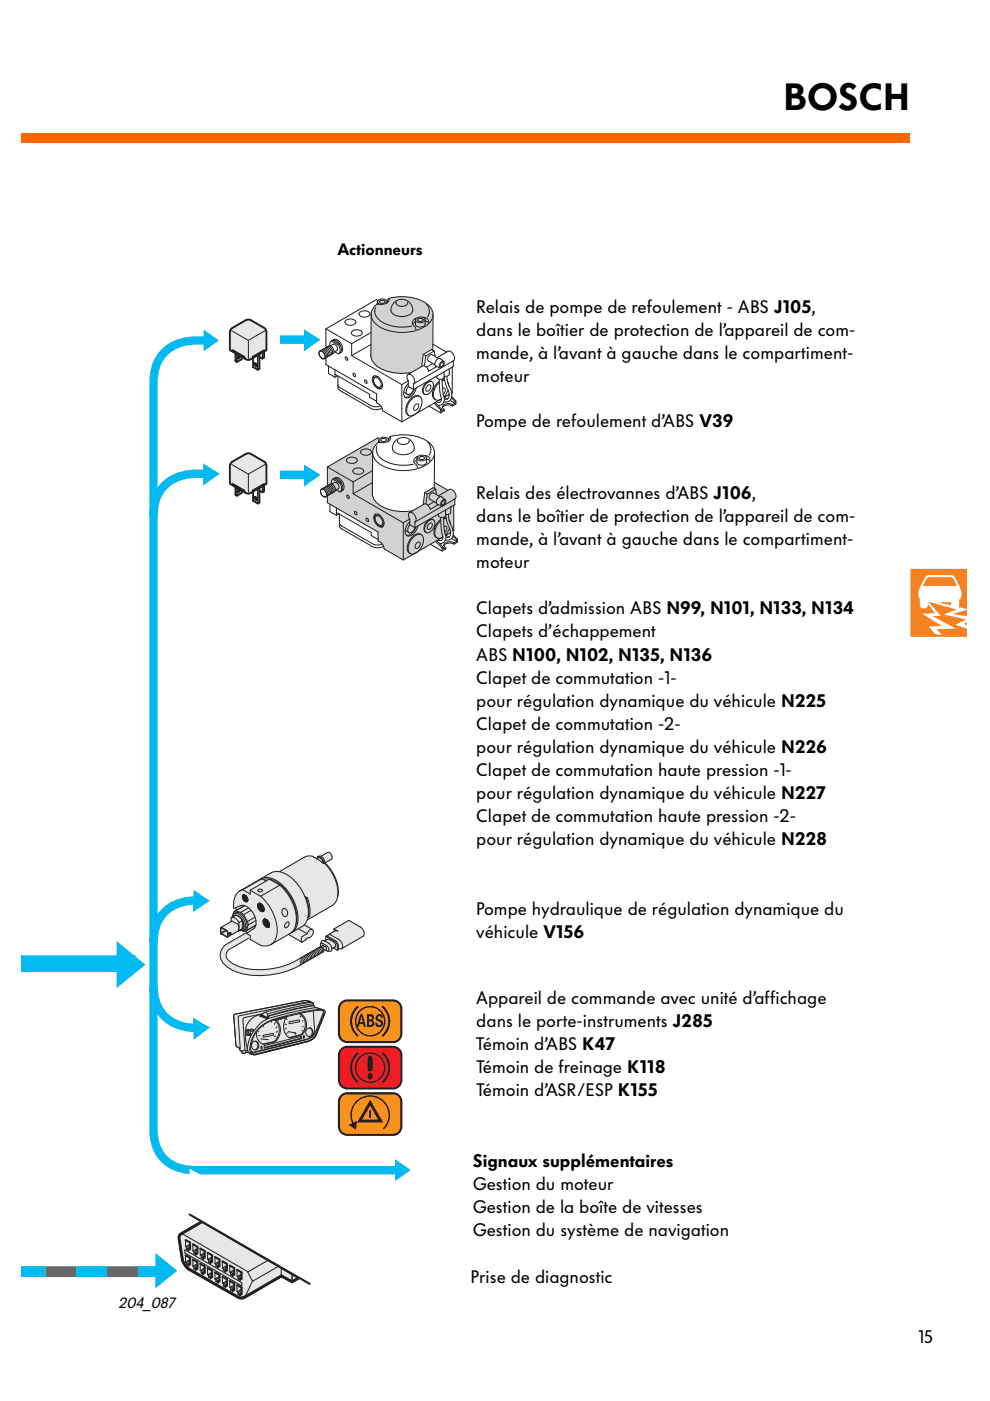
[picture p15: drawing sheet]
<svg xmlns="http://www.w3.org/2000/svg" width="210mm" height="297mm" viewBox="0 0 210 297" stroke-linecap="round" stroke-linejoin="round" font-family="sans-serif">
<defs><g id="words">
<text font-size="8" x="166" y="23.3">BOSCH</text>
<g font-size="3.8">
<text x="101" y="66.4">Relais de pompe de refoulement - ABS J105,</text>
<text x="101" y="71.3">dans le boîtier de protection de l’appareil de com-</text>
<text x="101" y="76.2">mande, à l’avant à gauche dans le compartiment-</text>
<text x="101" y="81.1">moteur</text>
<text x="101" y="90.5">Pompe de refoulement d’ABS V39</text>
<text x="101" y="105.7">Relais des électrovannes d’ABS J106,</text>
<text x="101" y="110.6">dans le boîtier de protection de l’appareil de com-</text>
<text x="101" y="115.5">mande, à l’avant à gauche dans le compartiment-</text>
<text x="101" y="120.4">moteur</text>
<text x="101" y="130.2">Clapets d’admission ABS N99, N101, N133, N134</text>
<text x="101" y="135.1">Clapets d’échappement</text>
<text x="101" y="140">ABS N100, N102, N135, N136</text>
<text x="101" y="144.9">Clapet de commutation -1-</text>
<text x="101" y="149.8">pour régulation dynamique du véhicule N225</text>
<text x="101" y="154.7">Clapet de commutation -2-</text>
<text x="101" y="159.6">pour régulation dynamique du véhicule N226</text>
<text x="101" y="164.5">Clapet de commutation haute pression -1-</text>
<text x="101" y="169.4">pour régulation dynamique du véhicule N227</text>
<text x="101" y="174.3">Clapet de commutation haute pression -2-</text>
<text x="101" y="179.2">pour régulation dynamique du véhicule N228</text>
<text x="101" y="194">Pompe hydraulique de régulation dynamique du</text>
<text x="101" y="198.9">véhicule V156</text>
<text x="101" y="212.8">Appareil de commande avec unité d’affichage</text>
<text x="101" y="217.7">dans le porte-instruments J285</text>
<text x="101" y="222.6">Témoin d’ABS K47</text>
<text x="101" y="227.5">Témoin de freinage K118</text>
<text x="101" y="232.4">Témoin d’ASR/ESP K155</text>
<text x="100.2" y="247.4">Signaux supplémentaires</text>
<text x="100.2" y="252.3">Gestion du moteur</text>
<text x="100.2" y="257.2">Gestion de la boîte de vitesses</text>
<text x="100.2" y="262.1">Gestion du système de navigation</text>
<text x="99.8" y="271.9">Prise de diagnostic</text>
<text x="194.7" y="284.7">15</text>
</g>
<text font-size="3.5" x="71.5" y="54.1">Actionneurs</text>
<text font-size="3.2" x="25.1" y="277.4">204_087</text>
</g></defs>
<path d="M80 63.8a1.29 1.29 0 0 1 2 .1l.4-.6a10.2 10.2 0 0 1 8.1 1.1 2.91 2.91 0 0 1 1.2 2.3v7.5l-.3-.1-1.7 1-.4 2.6-2.2 1.3a10.1 10.1 0 0 1-7.3-1.4 2.91 2.91 0 0 1-1.2-2.2v-8.7a2.82 2.82 0 0 1 1.3-2.3z" fill="#d1d2d4"/>
<path d="M4.4 204.3h24.3" fill="none" stroke="#00baf1" stroke-width="3.5" stroke-linecap="butt"/>
<path d="M43.7 72.2a12.1 12.1 0 0 0-8.2 1.9 8.2 8.2 0 0 0-2.9 7v158a8.2 8.2 0 0 0 5.2 8.5 24.8 24.8 0 0 0 7.1 .5h39.4" fill="none" stroke="#00baf1" stroke-width="1.8" stroke-linecap="butt"/>
<g fill="#00baf1">
<path d="M43.2 69.9l3.2 2.3-3.2 2.3z"/>
<path d="M83.8 245.8l3.3 2.3-3.3 2.3z"/>
</g>
<path d="M59.3 100.7h5.6" fill="none" stroke="#00baf1" stroke-width="1.8" stroke-linecap="butt"/>
<path d="M64.4 98.5l3.6 2.2-3.6 2.5z" fill="#00baf1"/>
<path d="M43.6 100.4a12 12 0 0 0-8.1 2 8.2 8.2 0 0 0-2.9 7" fill="none" stroke="#00baf1" stroke-width="1.8" stroke-linecap="butt"/>
<path d="M43.1 98.3l3.5 2.1-3.5 2.5z" fill="#00baf1"/>
<path d="M41.5 190.9a9.1 9.1 0 0 0-7.7 3.9l-.7 1.4-.4 1.7-.1 1.9" fill="none" stroke="#00baf1" stroke-width="1.8" stroke-linecap="butt"/>
<g fill="#00baf1">
<path d="M41.1 188.7l3.4 2.3-3.6 2.4z"/>
<path d="M24.7 199.5l6.1 5-6.1 5z"/>
</g>
<path d="M49.1 98l3.1-1.8 .5-.1 .5 .1 2.8 1.7 .4 .3 .1 .5-.1 3.9-3.3 1.9-.5 .1-.4-.1-3.3-1.8-.2-.3v-3.6z" fill="#e6e7e9"/>
<path d="M49.1 98.1l3.1-1.9 .5-.1 .5 .1 2.8 1.7 .4 .3 .1 .5-.1 3.9-3.3 1.9-.5 .2-.4-.2-3.3-1.8-.2-.3v-3.6z" fill="none" stroke="#231f20" stroke-width=".21"/>
<g fill="#e6e7e9">
<path d="M52.8 100.6l3.7-2.1v4.1l-3.7 2.1z"/>
<path d="M48.8 98.3l3.7 2.2v4.2l-3.7-2.1z"/>
</g>
<path d="M52.2 96.2l-3 1.8-.3 .3-.2 .5v3.6l.2 .3 3.3 1.8 .4 .2 .5-.2 3.3-1.9 .1-3.9-.1-.5-.4-.3-3-1.7h-.8M49.3 102.6l2.5 1.4v.4M49.9 103.2v1.7l.3 .2 1-.6v-.5M55 103.4v3.2l-.3 .2-1-.6v-2M56 102.6l-2.4 1.4v.3M56 102.9v1.3l-.4 .2-.6-.4" fill="none" stroke="#231f20" stroke-width=".4"/>
<path d="M49.1 98.5l3.5 2M56.2 98.5l-3.5 2M49.3 102.6v.3M50.2 103.4v1.7M52.7 100.5v3.9M54 105.4a.39 .39 0 0 0 .3 .6M55 103.4l-.3 .2v3.2M55.6 103.1v1.3M56 102.6v.3" fill="none" stroke="#231f20" stroke-width=".21"/>
<path d="M54 105.4a.39 .39 0 0 1 .3 .6" fill="none" stroke="#231f20" stroke-width=".56"/>
<g fill="#231f20">
<path d="M53.9 105.4v.2z"/>
<path d="M54.2 106l.2 .1z"/>
</g>
<path d="M50.8 103.9v.3l-.2 .1" fill="none" stroke="#231f20" stroke-width=".21"/>
<path d="M50.8 103.9l-.2 .2v.2" fill="none" stroke="#231f20" stroke-width=".56"/>
<g fill="#231f20">
<path d="M50.8 103.8v.2z"/>
<path d="M50.6 104.3h.1l-.2 .1z"/>
</g>
<path d="M49.7 215.1l14.9-3 1.1 .2 .7 .5a.9 .9 0 0 0 .7 .9l1.7 .6 .1 .2-1.8 4.8a2.88 2.88 0 0 1-2.1 1.6l-10.8 2.7-1-.1a.89 .89 0 0 0-1.1-.4l-.5 .3-.2-.1-.1-.4-.3-.2a.92 .92 0 0 0-.7-.7l-.3-.5-.4-5.9z" fill="#e6e7e9"/>
<g fill="none" stroke="#231f20" stroke-width=".21">
<path d="M49.7 215.1l14.9-3 1.1 .2 .7 .5a.9 .9 0 0 0 .7 .9l1.7 .6 .1 .2-1.8 4.8a2.88 2.88 0 0 1-2.1 1.6l-10.8 2.7-1-.1a.89 .89 0 0 0-1.1-.4l-.5 .3-.2-.1-.1-.4-.3-.2a.92 .92 0 0 0-.7-.7l-.3-.5-.4-5.9zM52.3 218.4l1.1-.3 .5 .4-1.6-.1-.2 1.1 1.1 .1M52.8 218.7l-.2 .3h.2M53.1 219.1l-.7 .2M53.2 218.7l-.1 .4 .3 .2M53.8 218.7l-1.3-.1-.1 .7 .9 .1M54.7 218.7l.3 .1M54.8 219.5l.4 .1M55.6 215.2l1.1 .5M55.7 215a4.1 4.1 0 0 0-3.7 5.1l.5 2.5-.5 .1M55.8 217.5v.3M55.8 214.9l-4 .8-.2 .2 .3 6.8"/>
<path d="M55.8 219.5l2.2-.4v.4l-2.2 .4zM56.9 215.9v-.4l-.1-.1v.4l-1.7-.5v.2l1.6 .5M57.6 216.4l-.1 .4M58.1 216.2a2.96 2.96 0 0 1 0 4.6l-2.4 .6M58.3 216.2a2.96 2.96 0 0 1 .1 4.6l-2.7 .6a2.49 2.49 0 0 1-1.3-2.6M58.4 216.7l-.2 .6M58.5 219.6l-.4 .2M58.8 217.6l-.3 .4M58.8 218.6l-.3 .3M59.2 216l-.2 .3-.5-.1M59.8 215.8v.2l-.3 .1v-.2M60.3 217.1l.5 .1"/>
<path d="M60.4 218.1h.4M60.7 215.6l-.4 .3h-.3v-.2M60.7 216l.3 .2M61 218.7l1.6 .3M61.1 219l-.4 .1M61.3 216.6l2.2-.4v.4l-2.2 .5zM62 215.2v.2M63 215v.2M63.4 214.9a2.64 2.64 0 0 1 .2 4.5l-2.3 .6M63.7 214.9a2.72 2.72 0 0 1 0 4.6l-1.3 .3a1.17 1.17 0 0 1-1.9-.6 3.4 3.4 0 0 1 .4-3.7M63.8 219.8v.3l-7.8 2M63.9 215.4l-.3 .3"/>
<path d="M64.2 218.5l-.3 .1M64.3 216.4l-.3 .1M64.3 219.6l.2 .1-.1 .4zM64.4 217.6l-.3 .1M65 218.2a.69 .69 0 0 1 .9-.1 .69 .69 0 0 1 .3 .8 .72 .72 0 0 1-.7 .9 .72 .72 0 0 1-.7-.9zM65.5 217.9a.92 .92 0 0 1 .9 .9 .92 .92 0 0 1-.7 1M65.7 212.3l-15.1 3.1-.1 .3 .4 6.7M65.9 212.5l-5.2 1-4.6 1.1M66.4 214.3l.3 3.4a2.18 2.18 0 0 1-2 2.7l-10.8 2.7-.4-.1-.2-.2M66.4 212.8l-5.1 1-4.6 1.2M66.4 213.1l-.4 .1a66.9 66.9 0 0 0-9.2 2.2 .61 .61 0 0 0-.3-.6 .61 .61 0 0 0-.6 0l-.3 .5h-.5M66.5 213.2l-4.7 1-4.9 1.3"/>
<path d="M67 213.6l-3.9 .7a29.8 29.8 0 0 0-7 2 7.8 7.8 0 0 0-3.6 6.4l.1 .4M68.2 214.2l.3 .2 .1 .3-.5 1.3a10.7 10.7 0 0 1-2 3.9l-1.3 .6-10.9 2.6h-.3l-.3-.2M68.3 214a40.9 40.9 0 0 0-11.7 2.7 6.6 6.6 0 0 0-3.6 6.2l.5 .7M68.4 214.2a43.9 43.9 0 0 0-11.8 2.6 6.3 6.3 0 0 0-3.4 5.9 .87 .87 0 0 0 1.4 .7l10.5-2.6a3.2 3.2 0 0 0 2.3-2.7l1.3-3.3M51.3 222.9l.5-.2 .3 .1v.3M51.5 222.8l.1 .1M51.7 223.2l-.1 .2M53.6 221a.67 .67 0 0 1 .8-.1 .67 .67 0 0 1 .3 .8 .7 .7 0 0 1-.7 .9 .7 .7 0 0 1-.7-.9zM54.1 220.8a.91 .91 0 0 1 .8 .9 .91 .91 0 0 1-.8 .9M55.2 220.3l1.8 .1M55.4 221.8l.2 .2-.2 .4zM56 221.7h.1"/>
<path d="M56 221.7l7.9-2 .1 .5-8 2.1z"/>
<circle cx="62.6" cy="219.1" r=".11"/>
</g>
<path d="M4.4 269.6h31.4" fill="none" stroke="#43a842" stroke-width="2.3" stroke-linecap="butt"/>
<path d="M35.8 269.6h-31.4" fill="none" stroke="#00baf1" stroke-width="2.3" stroke-dasharray="6.5 6.5" stroke-linecap="butt"/>
<path d="M33 265.7l4.6 3.7-4.6 3.7z" fill="#00baf1"/>
<path d="M61.8 269.3l-10 5.8" fill="none" stroke="#231f20" stroke-width=".44"/>
<path d="M38.2 261.8l4.7-2.8 20.5 11.9-1.5 .9-2.2-1.3-6.7 3.9a2.7 2.7 0 0 1-2.3 .7l-9.5-5.4a4.3 4.3 0 0 1-2.8-4.1l-.3-1.8a2.45 2.45 0 0 1 .1-2z" fill="#e6e7e9"/>
<path d="M42.9 259l-4.5 2.6a1.07 1.07 0 0 0-.4 1.4l.4 2.6a4.3 4.3 0 0 0 2.8 4.1l9.6 5.5a2.84 2.84 0 0 0 2.2-.8l6.7-3.9 2.2 1.3 1.5-.9-20.5-11.9" fill="none" stroke="#231f20" stroke-width=".62"/>
<path d="M37.9 262.4v.2M38.2 261.7l.8 .1M52.4 269.6l1.1 2M59.6 270.5v-2l2.3 1.3v2M61.9 263.1l1.6 3M61.9 269.9l1.2-.7v1.9M62.9 263.7l-10.3 6M63.6 265.8l-10 5.8" fill="none" stroke="#231f20" stroke-width=".22"/>
<path d="M38.2 261.7l-.3 .7M59.6 270.5l2.3 1.3 1.2-.7" fill="none" stroke="#231f20" stroke-width=".44"/>
<g fill="#231f20">
<path d="M38.2 261.6h.5l.3 .2h-.7z"/>
<path d="M37.8 262.3l.2 .1v.3z"/>
</g>
<path d="M39 261.8l13.4 7.7M50.6 275.1h.1M52 274.8l-.3 .4" fill="none" stroke="#231f20" stroke-width=".22"/>
<path d="M37.9 262.6l.8 4.3a3.2 3.2 0 0 0 1.3 2.1M50.6 275.1l.6 .2 .5-.1" fill="none" stroke="#231f20" stroke-width=".44"/>
<g fill="#231f20">
<path d="M50.6 275v.2z"/>
<path d="M51.6 275.1l.4-.3 .1 .1-.4 .4z"/>
</g>
<g fill="none" stroke="#231f20" stroke-width=".44">
<path d="M48.4 255.8l-10.2 5.9M39.3 262.9l1 .6v1.4M39.3 266.1l1 .6v1.4M40 264.7v.4M40 267.9v.5M40 269l10.6 6.1M40.9 263.8l1 .6v1.4M40.9 267l1 .6v1.4M41.5 265.6v.4M41.5 268.8v.5M42.5 264.7l.9 .6v1.4M42.5 267.9l.9 .6v1.4"/>
<path d="M43.1 266.5v.4M43.1 269.7v.5M44 265.6l1 .6v1.4M44 268.8l1 .6v1.4M44.6 267.4v.4M44.6 270.6v.5M45.6 266.5l.9 .6v1.4M45.6 269.8l.9 .5v1.4M46.2 268.3v.4M46.2 271.5v.5M47.2 267.4l.9 .6v1.4M47.2 270.7l.9 .5v1.4"/>
<path d="M47.8 269.2v.4M47.8 272.4v.5M48.7 268.3l1 .6v1.4M48.7 271.6l1 .5v1.4M49.4 270.1v.4M49.4 273.3v.5M50.3 269.2l.9 .6v1.4M50.3 272.5l.9 .5v1.4M50.9 271v.4M50.9 274.2v.5M63.5 265.9l-1.4 3.1"/>
</g>
<g fill="none" stroke="#231f20" stroke-width=".22">
<path d="M39.2 265l12.1 7v.6l-12.1-7zM39.3 262.9v1.4l.3 .1v.5l.4 .2M39.3 266.1v1.5l.3 .1v.4l.4 .3M39.9 264.7l-.3 .1M39.9 267.9l-.3 .2M40 264.7l.3 .2M40 267.9l.3 .2M40.1 263.9l-.7 .4M40.1 267.1l-.7 .5M40.2 264.1l-.6 .4M40.2 267.3l-.6 .4M40.3 264.5l-.3 .1"/>
<path d="M40.3 267.7l-.3 .2M40.9 263.8v1.4l.2 .1v.5l.4 .2M40.9 268.5l.2 .1v.4l.4 .3M40.9 267v1.5M41.4 265.6l-.3 .1M41.4 268.8l-.3 .2M41.5 265.6l.4 .2M41.5 268.8l.4 .2M41.7 264.8l-.8 .4M41.7 268l-.8 .5M41.8 265l-.7 .4M41.8 268.2l-.7 .4"/>
<path d="M41.8 265.4l-.3 .1M41.8 268.6l-.3 .2M42.5 266.1l.2 .1M42.5 269.4l.2 .1v.4M42.5 264.7v1.4M42.5 267.9v1.5M42.7 266.2v.5l.4 .2M42.7 269.9l.4 .3M43 266.5l-.3 .1M43 269.7l-.3 .2M43.1 266.5l.3 .2M43.1 269.7l.3 .2"/>
<path d="M43.2 265.7l-.7 .4M43.2 268.9l-.7 .5M43.3 265.9l-.6 .4M43.3 269.1l-.6 .4M43.4 266.3l-.3 .1M43.4 269.5l-.3 .2M44 265.6v1.4l.2 .1M44 268.8v1.5l.2 .1M44.2 267.1v.5l.4 .2M44.2 270.4v.4l.4 .3M44.5 267.4l-.3 .1M44.5 270.6l-.3 .2"/>
<path d="M44.6 270.6l.4 .2M44.8 266.6l-.8 .4M44.8 269.8l-.8 .5M44.9 266.8l-.7 .4M44.9 270l-.7 .4M44.9 267.2l-.3 .2 .4 .2M44.9 270.4l-.3 .2M45.6 266.5v1.4l.2 .1M45.6 269.8v1.4l.2 .1v.4M45.8 268v.5l.4 .2M45.8 271.7l.4 .3M46.1 268.3l-.3 .1"/>
<path d="M46.1 271.5l-.3 .2M46.2 268.3l.3 .2M46.2 271.5l.3 .2M46.4 267.5l-.8 .4M46.4 270.7l-.8 .5M46.4 267.7l-.6 .4M46.4 271l-.6 .3M46.5 268.1l-.3 .1M46.5 271.3l-.3 .2M47.2 268.8l.2 .2v.4M47.2 272.1l.2 .1v.4M47.2 267.4v1.4"/>
<path d="M47.2 270.7v1.4M47.4 269.4l.4 .2M47.4 272.6l.4 .3M47.7 269.2l-.3 .2M47.7 272.4l-.3 .2M47.8 269.2l.3 .2M47.8 272.4l.3 .2M48 268.4l-.8 .4M48 271.6l-.8 .5M48 268.6l-.6 .4M48 271.9l-.6 .3M48.1 269l-.3 .2"/>
<path d="M48.1 272.2l-.3 .2M48.7 268.3v1.4l.2 .2v.4M48.7 271.6v1.4l.2 .1v.4M48.9 270.3l.5 .2M48.9 273.5l.5 .3M49.2 270.1l-.3 .2M49.2 273.3l-.3 .2M49.4 270.1l.3 .2M49.4 273.3l.3 .2M49.5 269.3l-.8 .4M49.5 272.5l-.8 .5M49.6 269.5l-.7 .4"/>
<path d="M49.6 272.8l-.7 .3M49.6 269.9l-.3 .2M49.6 273.1l-.3 .2M50.3 269.2v1.4l.2 .2v.4l.4 .2M50.3 272.5v1.4l.2 .1v.4l.4 .3M50.8 271l-.3 .2M50.8 274.2l-.3 .2M50.9 271l.3 .2M50.9 274.2l.3 .2M51.1 270.2l-.8 .4M51.1 273.4l-.8 .5M51.1 270.4l-.6 .4"/>
<path d="M51.1 273.7l-.6 .3M51.2 270.8l-.3 .2M51.2 274l-.3 .2M53.5 271.6l-1.6 3.5M60.6 269.3h.1M61.9 269.3l.2-.3-.4 .4"/>
</g>
<path d="M40.2 247.8l24.9 13.5v10.6l-24.9-14.4z" fill="#fff"/>
<path d="M40.2 257.5l25.5 14.7" fill="none" stroke="#231f20" stroke-width=".44"/>
<g fill="none" stroke="#231f20" stroke-width=".22">
<path d="M67.8 74.4l1.9-1a1.07 1.07 0 0 1 .9 1.6l-1.9 1a1.07 1.07 0 0 1-.9-1.6zM69.1 75.8v1.5l10.7 6.2v1.9a1.88 1.88 0 0 1 1.3 1.6M69.6 77.6v1.6l1.4 .8 .6-.3M70 73.3a1.21 1.21 0 0 1 .9-1.3 1.21 1.21 0 0 1 1.4 .9 1.45 1.45 0 0 1 0 1.8M70.6 73l-.6 .4M71 74.6l.7 .4M71.4 74.3l-.6 .4M71.7 79.7v2.5l.2 .4 6.8 4a2.39 2.39 0 0 0 2.3-.1M72.1 74.8l-.3 .2M73.1 68.3a1.34 1.34 0 0 1 2.3 0M73.3 75.7l.4 .2v.5M74.5 70.6a1.34 1.34 0 0 1 2.3 0"/>
<path d="M74.9 79.2l.4 .2v.4M76.1 66.6a1.34 1.34 0 0 1 2.3 0M79.2 79.7a1.78 1.78 0 0 1 1.6 2.7M79.5 66a3.6 3.6 0 0 0 2.8 2.9 9.7 9.7 0 0 0 5 .2M80 64.4a2.98 2.98 0 0 0-1.3 2.3l-.1 8.7a3.7 3.7 0 0 0 2.7 3 10.8 10.8 0 0 0 5.9 .6M80.1 63.7l-.3-.2-10.7 6.2v4M80.2 79.9a.85 .85 0 0 0-1 .5 .85 .85 0 0 0 .2 1 .85 .85 0 0 0 .8 .7 .85 .85 0 0 0 .9-.6M81.7 64l-.3-.3h-.7l-.3 .3M82 63.7l.2-.1a.98 .98 0 0 1 1.1-.5 9.9 9.9 0 0 1 7.2 1.4 2.91 2.91 0 0 1 1.3 2.2v7.6M82.1 64.2a.95 .95 0 0 0-1.5-.7 .75 .75 0 0 0-.6 1M82.5 63.6a1.81 1.81 0 0 1-2.3 .9l-.2-.1M82.9 65.8a2.04 2.04 0 0 0 2.3 1.3 2.04 2.04 0 0 0 2.3-1.3"/>
<path d="M84 64.2a1.43 1.43 0 0 0 2.4 0M88.2 67.6a1.29 1.29 0 0 1 2 .2v.9a1.19 1.19 0 0 1-2.1 .1zM89.8 67.8l-.4-.3h-.6l-.3 .3M90.8 76.5l1.4 .8M90.9 78.7l-.2-.5a1.21 1.21 0 0 0-1-.7l-3.2 1.9a1.21 1.21 0 0 0 .1 1.4v1.2l1.1 .6M91 66l-.3 1.2M91.6 75.2l1.4 .8M91.8 73l2.9 1.7M92.2 75.6l-.1-1.2-.6-.3-1.8 1-.3 2.6M92.7 75.8l2.3-1.3a1.34 1.34 0 0 1 1.1 2M93.3 76a1.07 1.07 0 0 0-.9 1.6M93.3 76l.8 .6"/>
<path d="M93.9 76.9a.58 .58 0 0 0-.5 .8M94 76.6a.89 .89 0 0 1-.7 1.4l-.9-.4M94.2 78.8v1.2a.9 .9 0 0 1-1.6 0v-.3M94.8 79.8l.1 1.3a5.6 5.6 0 0 1 .8 3.1 1.22 1.22 0 0 1-1.5 1M95.3 78.2v1.1a.88 .88 0 0 1-1.1 .4M95.9 77.8v5.5M77.4 80.6l.4 .2v.5M78.4 84.2l1.4 .9M86.6 81.3l-.5 .5a1.91 1.91 0 0 0-.1 2.5M87.7 81.4l8.4-4.9v1.2l-8.4 4.9M87.7 82.6l-.2 .4a1.02 1.02 0 0 1-1.1 .6M88.8 84a2.04 2.04 0 0 0-2.3 1.3 2.05 2.05 0 0 0 0 2.7"/>
<path d="M89 84.1a2.05 2.05 0 0 1 0 2.7 2.04 2.04 0 0 1-2.3 1.3M91 86.1l2.4 1.4 .8-.4M91.4 80.8a1.78 1.78 0 0 0-1.5 2.7M91.6 80.9a1.78 1.78 0 0 1-1.6 2.7M92.3 85.3l1.4 1.5v.3M92.4 84.8a1.21 1.21 0 0 0 1.2-.2l-8.4 4.8-4.1-2.3M93.1 80.9a3.3 3.3 0 0 0-1.2 3.5l.3 .2M93.7 80.4a12.8 12.8 0 0 0 .5 4.1 1.22 1.22 0 0 1-1.3 1.4M93.8 86.3l.4 .5M94.3 80.5l-.6 .1M94.9 80.9l.2 .8M95 82.7l-.9 1.4"/>
<path d="M95.2 83.6l-1 .6M95.8 84.1l.9 .9v.7l-.8 .4-.9-.3a1.26 1.26 0 0 0-1.2 .6M95.9 83.3h-.1"/>
</g>
<g fill="none" stroke="#231f20" stroke-width=".21">
<path d="M67.8 74.4a1.07 1.07 0 0 1 .9 1.6M68.1 74.3a1.07 1.07 0 0 1 .9 1.6M68.4 74.1a1.07 1.07 0 0 1 .9 1.6M68.6 74a1.07 1.07 0 0 1 1 1.6M68.9 73.8a1.07 1.07 0 0 1 .9 1.6M69.1 69.7l5.5 3.2M69.2 73.7a1.07 1.07 0 0 1 .9 1.6M69.4 73.5a1.07 1.07 0 0 1 1 1.6M70.3 72.3l1.5 .9M70.6 73a.89 .89 0 0 1 .8 1.3M71 78.4v1.6M71 79.3l7.4 4.3v.6"/>
<path d="M71.8 73.2a1.45 1.45 0 0 1 0 1.8M71.8 73.2l.2-.2-1.5-.9a1.87 1.87 0 0 1 1.8 2.5l-.2 .2 .2-.1M73.1 68.3a1.34 1.34 0 0 0 2.3 0M73.3 75.7v.4l.4 .3M74.5 70.6a1.34 1.34 0 0 0 2.3 0M74.6 75.4l10.6 6.1M74.6 72.9v2.5M74.9 79.2v.4l.4 .2M76.1 66.6a1.34 1.34 0 0 0 2.3 0M78.6 75.3v.1M78.7 73l-4.1 2.4M78.7 70.5l-4.1 2.4"/>
<path d="M78.7 66.7a3.7 3.7 0 0 0 2.7 3.1 10.8 10.8 0 0 0 6.7 .3M79.2 79.7a1.78 1.78 0 0 0 1.6 2.7M79.3 79.7a1.89 1.89 0 0 0 1.6 2.7M79.6 65.2l-.1 .8M80 64l.1 .3 .5 .2M81.7 64l-.3 .3h-.7l-.3-.3M82.1 64l-.2 .3M82.5 63.5v.1M82.9 65.8a2.32 2.32 0 0 1 2.3-2.3 2.32 2.32 0 0 1 2.3 2.3M84 64v.2M86.4 64.1v.1M86.5 79.4a1.34 1.34 0 0 1 1.2 2"/>
<path d="M88 68.3l-.4 .3M88.1 68.8h.1M89.7 67.3a1 1 0 0 1 1.1 .8 1 1 0 0 1-.7 1.1l-1.6 .8a.37 .37 0 0 1-.4-.5l-.1-.2a.97 .97 0 0 1-.6-1 .97 .97 0 0 1 .8-.8M89.7 75.1l.6 .3M89.8 67.8l-.4 .3h-.6l-.3-.3M90.2 67.8a1.19 1.19 0 0 1-2.1 .1M90.3 75.4l-.3 2.2M90.3 68.1l.3 .2M90.4 64.5l.5 .7 .1 .8M91.6 75.2a.89 .89 0 0 0-.8 1.3M91.7 77.1l-1.3 .7M91.8 66.7l-.3 1.2-.6 .7"/>
<path d="M92.1 74.4l-1.8 1M92.4 77.6h.1M92.6 77.7l-1.7 1M93.3 76h.1M93.9 76.9a.58 .58 0 0 1-.5 .8M94 76.6a.89 .89 0 0 0-.7 1.4M94.2 79.8l.1 1.2 .7 1.6a1.78 1.78 0 0 1-.2 2h-.5M96.1 76.5h.1M71.7 81.6l.4 .6 6.6 3.8 .8 .2 1.2-.2M77.4 80.6v.4l.4 .3M79.4 80.1a1.34 1.34 0 0 1 1.2 2M81.1 87v.1"/>
<path d="M85.2 81.5v7.9M85.2 86.6h.1M85.6 83.1l.7 .5M86.5 88h.1M86.6 80.8l-1.4 .7M86.6 82l-.2 .3a1.02 1.02 0 0 0 0 1.3M87.7 81.4v1.2M87.9 82.5a2.38 2.38 0 0 1-2 1.7M88 85.8l.6-.2a.89 .89 0 0 1-.7 1.4 .78 .78 0 0 1 .1-1.2zM88.3 82.2a2.75 2.75 0 0 1-2 2.2l-.3-.1M88.8 84h.1M89 84.1a2.04 2.04 0 0 0-2.3 1.3 2.05 2.05 0 0 0 0 2.7"/>
<path d="M89.9 83.5l.1 .1M90.6 81.8l.6-.2a.89 .89 0 0 1-.8 1.3 .78 .78 0 0 1 .2-1.1zM91.4 80.8l.1 .1M91.6 80.9a1.78 1.78 0 0 0-1.6 2.7M92 85.5l1.4 1.4M92.2 84.6l.1 .1M93.1 80.4l.3 3.3a1.3 1.3 0 0 1-.1 1.5l-.3 .1-.4-.1M93.1 81.1a3.3 3.3 0 0 0-1 3.4l.3 .3M93.4 86.9v.6M93.7 86.8l-.3 .1M93.8 82.4l.3-.1a.78 .78 0 0 1-.1 1.2M94.2 87.1v-.3l-.5 .3"/>
<path d="M94.3 80.6l-.6 .1M94.3 84.2l.6 .4M95.1 83.7l.1 .2M95.4 84.9l1.1 .6M95.7 84.4l.8 .7M95.9 85.8l-.5-.2a1.36 1.36 0 0 0-1.6 .7M95.9 85.8v.3M96.5 85.5l-.6 .3M96.5 85.1v.4M96.7 85l-.2 .1"/>
</g>
<path d="M49.1 69.7l3.1-1.8 .5-.2 .5 .2 2.8 1.6 .4 .4 .1 .4-.1 3.9-3.3 2-.5 .1-.4-.1-3.3-1.9-.2-.3v-3.6z" fill="#e6e7e9"/>
<path d="M49.1 69.7l3.1-1.8 .5-.1 .5 .1 2.8 1.6 .4 .4 .1 .4-.1 3.9-3.3 2-.5 .1-.4-.1-3.3-1.9-.2-.3v-3.6z" fill="none" stroke="#231f20" stroke-width=".21"/>
<g fill="#e6e7e9">
<path d="M52.8 72.2l3.7-2.1v4.1l-3.7 2.1z"/>
<path d="M48.8 69.9l3.7 2.2v4.3l-3.7-2.2z"/>
</g>
<path d="M49.3 74.3l2.5 1.4v.3M49.9 74.9v1.7l.3 .1 1-.5v-.6M52.2 67.8l-3 1.8-.3 .4-.2 .4v3.6l.2 .3 3.3 1.9 .4 .1 .5-.1 3.3-2 .1-3.9-.1-.4-.4-.4-3-1.7-.8 .1M55 75.1v3.1l-.3 .2-1-.6v-1.9M56 74.3l-2.4 1.3v.3M56 74.5v1.3l-.4 .2-.6-.3" fill="none" stroke="#231f20" stroke-width=".4"/>
<path d="M49.1 70.1l3.5 2.1M49.3 74.3v.3M50.2 75.1v1.6M52.7 72.1v3.9M54 77.1a.39 .39 0 0 0 .3 .5M55 75.1l-.3 .2v3.1M55.6 74.7v1.3M56 74.3v.2M56.2 70.1l-3.5 2" fill="none" stroke="#231f20" stroke-width=".21"/>
<path d="M54 77.1a.39 .39 0 0 1 .3 .5" fill="none" stroke="#231f20" stroke-width=".56"/>
<g fill="#231f20">
<path d="M53.9 77v.3z"/>
<path d="M54.2 77.6l.2 .1z"/>
</g>
<path d="M50.8 75.6v.2l-.2 .2" fill="none" stroke="#231f20" stroke-width=".21"/>
<path d="M50.8 75.6l-.2 .1v.3" fill="none" stroke="#231f20" stroke-width=".56"/>
<g fill="#231f20">
<path d="M50.8 75.5v.2z"/>
<path d="M50.6 75.9l.1 .1h-.2z"/>
</g>
<path d="M59.3 72h5.6" fill="none" stroke="#00baf1" stroke-width="1.8" stroke-linecap="butt"/>
<path d="M64.4 69.8l3.6 2.2-3.6 2.5z" fill="#00baf1"/>
<path d="M72.4 222.5l.8-.5 .4-.1h9.7a1.77 1.77 0 0 1 1.8 1.8v5.3a1.77 1.77 0 0 1-1.8 1.8h-9.7a1.77 1.77 0 0 1-1.7-1.8v-5.3v-.5z" fill="#ee1d23"/>
<path d="M72.4 222.5l.8-.5 .4-.1h9.7a1.77 1.77 0 0 1 1.8 1.8v5.3a1.77 1.77 0 0 1-1.8 1.8h-9.7a1.77 1.77 0 0 1-1.7-1.8v-5.3v-.5zM75.8 223.3a4 4 0 0 0 0 6.1M81.1 223.3a4.1 4.1 0 0 1 .1 6.1" fill="none" stroke="#231f20" stroke-width=".44"/>
<circle cx="78.5" cy="226.4" r="3.1" fill="none" stroke="#231f20" stroke-width=".31"/>
<path d="M78.5 224.4v2.3M78.5 228v.4" fill="none" stroke="#231f20" stroke-width="1.1"/>
<path d="M72.4 232.3l.8-.5h.4h9.7a1.76 1.76 0 0 1 1.8 1.7v5.3a1.77 1.77 0 0 1-1.8 1.8h-9.7a1.77 1.77 0 0 1-1.7-1.8v-5.3v-.4z" fill="#f7931d"/>
<path d="M72.4 232.3l.8-.5h.4h9.7a1.77 1.77 0 0 1 1.8 1.7v5.3a1.77 1.77 0 0 1-1.8 1.8h-9.7a1.77 1.77 0 0 1-1.7-1.8v-5.3v-.4z" fill="none" stroke="#231f20" stroke-width=".44"/>
<path d="M78.5 233.2l2.8 4.8h-5.6z" fill="#231f20"/>
<path d="M78.5 234.4l1.7 3h-3.4z" fill="#f7931d"/>
<path d="M75 238.5a4 4 0 0 1 1.2-5.4 4 4 0 0 1 5.4 .8 4 4 0 0 1-.3 5.5" fill="none" stroke="#231f20" stroke-width=".31"/>
<path d="M78.5 235.5v1.4" fill="none" stroke="#231f20" stroke-width=".44"/>
<path d="M73.9 238.5l1.8-.8-.2 1.9z" fill="#231f20"/>
<path d="M72.4 212.6l.8-.4 .4-.1h9.7a1.77 1.77 0 0 1 1.8 1.8v5.3a1.77 1.77 0 0 1-1.8 1.7h-9.7a1.77 1.77 0 0 1-1.7-1.7v-5.3v-.5z" fill="#f7931d"/>
<path d="M72.4 212.6l.8-.4 .4-.1h9.7a1.77 1.77 0 0 1 1.8 1.8v5.3a1.77 1.77 0 0 1-1.8 1.7h-9.7a1.77 1.77 0 0 1-1.7-1.7v-5.3v-.5zM75.8 213.5a4 4 0 0 0 0 6M81.1 213.5a4.1 4.1 0 0 1 .1 6" fill="none" stroke="#231f20" stroke-width=".44"/>
<circle cx="78.5" cy="216.5" r="3.1" fill="none" stroke="#231f20" stroke-width=".31"/>
<g fill="#231f20">
<path d="M76.4 215l-.8 2.7h.5l.1-.5h.8l.1 .5h.5l-.7-2.7zM76.6 215.6l.3 1.1h-.6z" fill-rule="evenodd"/>
<path d="M77.8 215v2.7a1.36 1.36 0 0 0 1.5-.3 .74 .74 0 0 0-.4-1.1 .69 .69 0 0 0 .4-.8 .69 .69 0 0 0-.7-.5zM78.2 215.5h.4a.32 .32 0 0 1 .3 .3 .32 .32 0 0 1-.3 .3h-.4zM78.2 216.6h.6a.42 .42 0 0 1 0 .7h-.6z" fill-rule="evenodd"/>
</g>
<path d="M79.9 215.2a.74 .74 0 0 1 .9-.2 .74 .74 0 0 1 .4 .8h-.4l-.1-.2a.32 .32 0 0 0-.5-.1l.1 .6a.84 .84 0 0 1 1 .7 .84 .84 0 0 1-.8 .9 .84 .84 0 0 1-.9-.8h.4l.1 .2a.38 .38 0 0 0 .6 .1v-.4a.97 .97 0 0 1-.9-.6 .97 .97 0 0 1 .1-1z" fill="#231f20"/>
<path d="M32.6 209a8.4 8.4 0 0 0 8.9 9" fill="none" stroke="#00baf1" stroke-width="1.8" stroke-linecap="butt"/>
<path d="M40.9 215.8l3.6 2-3.4 2.7z" fill="#00baf1"/>
<path d="M69.4 99l10.7-6.2 .2 .9a2.98 2.98 0 0 0-1.3 2.3l-.1 8.7a3.7 3.7 0 0 0 2.7 3 10.8 10.8 0 0 0 5.9 .6l2.5-1.5-.3 .2 .4-2.6 1.7-1 .3-1.1 2.9 1.6a1.07 1.07 0 0 1 1.6 1l.1 .4-.3 .5-.2 1.3v5.5l-10.7 6.1-4.1-2.4a1.84 1.84 0 0 0-1.2-1.6v-1.9l-10.8-6.2z" fill="#d1d2d4"/>
<g fill="none" stroke="#231f20" stroke-width=".22">
<path d="M73.4 97.6a1.34 1.34 0 0 1 2.4 0M74.8 99.9a1.34 1.34 0 0 1 2.3 0M76.4 95.9a1.34 1.34 0 0 1 2.4 0M79.8 95.3a3.6 3.6 0 0 0 2.8 2.9 9.7 9.7 0 0 0 5 .2M80.4 93l-.3-.2-10.7 6.2v4M82 93.3l-.3-.3h-.7l-.3 .3M82.3 93l.2-.1a.98 .98 0 0 1 1.1-.5 9.9 9.9 0 0 1 7.3 1.3 2.91 2.91 0 0 1 1.2 2.3v7.5M82.4 93.5a.95 .95 0 0 0-1.5-.7 .75 .75 0 0 0-.6 .9M82.8 92.8a1.81 1.81 0 0 1-2.3 1l-.2-.1a2.98 2.98 0 0 0-1.3 2.3l-.1 8.7a3.7 3.7 0 0 0 2.7 3 10.8 10.8 0 0 0 5.9 .6M83.2 95.1a2.04 2.04 0 0 0 2.3 1.3 2.04 2.04 0 0 0 2.3-1.3M84.3 93.5a1.43 1.43 0 0 0 2.5 0M88.5 96.9a1.29 1.29 0 0 1 2 .2v.9a1.19 1.19 0 0 1-2.1 .1z"/>
<path d="M90.1 97.1l-.3-.3h-.7l-.3 .3M91.4 95.3l-.4 1.2M68.1 103.7l1.9-1.1a1.07 1.07 0 0 1 .9 1.7l-1.8 1a1.07 1.07 0 0 1-1-1.6zM69.4 105.1v1.5l10.8 6.2v1.9a1.88 1.88 0 0 1 1.2 1.6M70 106.9v1.6l1.3 .8 .6-.3M70.3 102.6a1.21 1.21 0 0 1 1-1.3 1.21 1.21 0 0 1 1.3 .9 1.45 1.45 0 0 1 0 1.8M71 102.3l-.7 .4M71.3 103.9l.7 .4M71.7 103.6l-.6 .4M72 109v2.5l.2 .4 6.8 4a2.39 2.39 0 0 0 2.3-.1M72.4 104.1l-.3 .2M73.6 105l.4 .2v.5"/>
<path d="M75.2 108.5l.4 .2v.4M77.7 109.9l.4 .2v.4M78.7 113.5l1.5 .9M79.6 109a1.78 1.78 0 0 1 1.5 2.7M80.5 109.2a.85 .85 0 0 0-1 .5 .85 .85 0 0 0 .3 1 .85 .85 0 0 0 .7 .7 .85 .85 0 0 0 .9-.6M86.9 110.6l-.4 .5a1.91 1.91 0 0 0-.2 2.5M88 110.7h.1M88 111.9l-.2 .3a1.02 1.02 0 0 1-1.1 .7M89.1 113.3a2.04 2.04 0 0 0-2.3 1.3 2.05 2.05 0 0 0 0 2.7M89.3 113.4a2.05 2.05 0 0 1 0 2.6 2.04 2.04 0 0 1-2.3 1.4M91.1 105.8l1.4 .8M91.2 108l-.2-.5a1.21 1.21 0 0 0-1-.7l-3.2 1.9a1.21 1.21 0 0 0 .1 1.4v1.2l1.1 .6 8.4-4.9v-1.2l-8.4 4.9"/>
<path d="M91.3 115.4l2.4 1.4 .8-.4M91.7 110.1a1.78 1.78 0 0 0-1.5 2.7M91.9 110.2a1.78 1.78 0 0 1-1.5 2.7M91.9 104.5l1.4 .8M92.1 102.3l2.9 1.7M92.5 104.9l-.1-1.2-.6-.3-1.7 1-.4 2.6M92.6 114.6l1.4 1.5v.3M92.7 114a1.21 1.21 0 0 0 1.2-.1l-8.4 4.8-4.1-2.3M92.7 106.9l.9 .4M92.9 109v.3M93 105.1l2.3-1.3a1.34 1.34 0 0 1 1.2 2M93.4 110.2a3.3 3.3 0 0 0-1.2 3.5l.3 .2"/>
<path d="M93.6 105.3a1.07 1.07 0 0 0-.9 1.6M93.7 105.3l.7 .6M94 109.7a12.9 12.9 0 0 0 .5 4.1 1.22 1.22 0 0 1-1.2 1.4M94.1 115.6l.4 .5M94.2 106.1a.58 .58 0 0 0-.5 .9M94.4 105.9a.89 .89 0 0 1-.8 1.4M94.5 108.1v1.2a.9 .9 0 0 1-1.6 0M94.6 109.8h-.5M95.1 109.1l.1 1.3a5.6 5.6 0 0 1 .9 3.1 1.22 1.22 0 0 1-1.6 1M95.2 110.2l.3 .8M95.3 112l-.8 1.4M95.5 112.9l-1 .6"/>
<path d="M95.6 107.5v1.1a.88 .88 0 0 1-1.1 .4M96.1 113.4l.9 .9v.6l-.7 .5-.9-.3a1.26 1.26 0 0 0-1.3 .6M96.2 112.5l-.1 .1M96.2 107.1v5.5"/>
</g>
<g fill="none" stroke="#231f20" stroke-width=".21">
<path d="M69.4 99l5.5 3.2M73.4 97.6a1.34 1.34 0 0 0 2.4 0M74.8 99.9a1.34 1.34 0 0 0 2.3 0M76.4 95.9a1.34 1.34 0 0 0 2.4 0M79 99.8l-4.1 2.4M79 96a3.7 3.7 0 0 0 2.7 3 10.8 10.8 0 0 0 6.7 .4M79.9 94.5l-.1 .8M80.3 93.3l.1 .2 .5 .3M82 93.3l-.3 .3h-.7l-.3-.3M82.4 93.2l-.2 .4M82.8 92.8h.1M83.2 95.1a2.32 2.32 0 0 1 2.3-2.4 2.32 2.32 0 0 1 2.3 2.4"/>
<path d="M84.3 93.3v.2M86.7 93.4l.1 .1M88.3 97.6l-.4 .3M88.4 98.1h.1M90.1 96.6a1 1 0 0 1 1 .8 1 1 0 0 1-.7 1.1l-1.6 .8a.37 .37 0 0 1-.4-.5l-.1-.2a.97 .97 0 0 1-.6-1 .97 .97 0 0 1 .8-.8M90.1 97.1l-.3 .3h-.7l-.3-.3M90.5 97.1a1.19 1.19 0 0 1-2.1 .1M90.6 97.4l.4 .2M90.7 93.8l.5 .7 .2 .8M92.1 96l-.3 1.2-.6 .7M68.1 103.7a1.07 1.07 0 0 1 1 1.6M68.4 103.6a1.07 1.07 0 0 1 .9 1.6"/>
<path d="M68.7 103.4a1.07 1.07 0 0 1 .9 1.6M68.9 103.3a1.07 1.07 0 0 1 1 1.6M69.2 103.1a1.07 1.07 0 0 1 .9 1.6M69.5 103a1.07 1.07 0 0 1 .9 1.6M69.7 102.8a1.07 1.07 0 0 1 1 1.6M70.6 101.6l1.5 .9M71 102.3a.89 .89 0 0 1 .7 1.3M71.3 107.7v1.6M71.3 108.6l7.4 4.3v.6M72 110.9l.4 .6 6.6 3.8 .8 .2 1.3-.2M72.1 102.5a1.45 1.45 0 0 1 0 1.8M72.1 102.5l.3-.2-1.5-.9a1.87 1.87 0 0 1 1.7 2.5l-.2 .2 .2-.1"/>
<path d="M73.6 105v.4l.4 .3M74.9 104.7l10.6 6.1M74.9 102.2v2.5M75.2 108.5v.4l.4 .2M77.7 109.9v.4l.4 .2M78.9 104.6v.1M79 102.3l-4.1 2.4M79.6 109a1.78 1.78 0 0 0 1.5 2.7M79.7 109a1.89 1.89 0 0 0 1.5 2.6M79.8 109.4a1.34 1.34 0 0 1 1.1 2M81.4 116.3v.1M85.5 110.8v7.9"/>
<path d="M85.5 115.9h.1M86.8 117.3h.1M86.8 108.7a1.34 1.34 0 0 1 1.2 2v1.2M86.9 110.1l-1.4 .7M86.9 111.3l-.2 .3a1.02 1.02 0 0 0 0 1.3l-.8-.5M88.2 111.7a2.38 2.38 0 0 1-2 1.8M88.3 115.1l.6-.2a.89 .89 0 0 1-.7 1.4 .78 .78 0 0 1 .1-1.2zM88.6 111.5a2.75 2.75 0 0 1-2 2.2l-.3-.1M89.1 113.3h.1M89.3 113.4a2.04 2.04 0 0 0-2.3 1.3 2.05 2.05 0 0 0 0 2.7M90.1 104.4l.5 .3M90.2 112.8l.1 .1"/>
<path d="M90.6 104.7l-.3 2.2M90.9 111.1l.6-.2a.89 .89 0 0 1-.8 1.3 .78 .78 0 0 1 .2-1.1zM91.7 110.1l.1 .1M91.9 110.2a1.78 1.78 0 0 0-1.5 2.7M91.9 104.5a.89 .89 0 0 0-.8 1.3M92.1 106.4l-1.4 .7M92.4 114.8l1.3 1.4M92.4 103.7l-1.8 1M92.5 113.9l.1 .1M92.7 106.9h.1M92.9 107l-1.7 1M93.4 109.7l.3 3.3a1.3 1.3 0 0 1-.1 1.5l-.3 .1-.4-.1"/>
<path d="M93.4 110.4a3.3 3.3 0 0 0-1 3.4l.3 .2M93.6 105.3h.1M93.7 116.2v.6M94 116.1l-.3 .1M94.1 111.7l.4-.1a.78 .78 0 0 1-.2 1.2M94.2 106.1a.58 .58 0 0 1-.5 .9M94.4 105.9a.89 .89 0 0 0-.8 1.4M94.5 116.4v-.3l-.5 .3M94.5 109.1l.2 1.2 .6 1.6a1.78 1.78 0 0 1-.2 2h-.5M94.6 109.9l-.5 .1M94.6 113.5l.6 .4M95.4 113l.1 .2"/>
<path d="M95.7 114.2l1.1 .6M96 113.7l.8 .7M96.3 115.1l-.6-.2a1.36 1.36 0 0 0-1.6 .7M96.3 115.1v.3M96.5 105.8h-.1M96.8 114.8l-.5 .3M96.8 114.4v.4M97 114.3l-.2 .1"/>
</g>
<path d="M50.2 189.5l.7-.6 6.2-3.7 1.4-.4a1.62 1.62 0 0 0 1.7-.5l3.6-2.1a2.43 2.43 0 0 1 3.3-.2h.1a.63 .63 0 0 1 .9-.5l1.3-.7a.85 .85 0 0 1 .9 .4 .85 .85 0 0 1 0 1l-1.4 .8a8.1 8.1 0 0 1 2.5 8 4.4 4.4 0 0 1-2.3 1.8l-3.3 1.9a1.4 1.4 0 0 0-1.1 1.1l-.2 .3 1.2 .6a1.13 1.13 0 0 1 .7 1.3 1.13 1.13 0 0 1-1.3 .9l-.4 .4-.8 .4-2.7-1.6-2.8 1.6a3.4 3.4 0 0 1-4.6-.1l-1.1-.6-4.1 2.3a1.48 1.48 0 0 0 .1 2.5 11.3 11.3 0 0 0 8.6 1.6 15.9 15.9 0 0 0 7.1-2.7l3.5-2v-.6l.3-.5 .1-.2h.8v-.9l1.7-1 .1-.6 3.1-1.7 2.7 1.6a1.11 1.11 0 0 1-.1 1.9l-3.1 1.8a1.91 1.91 0 0 1-1.8 .6l.1 .3h-.2l-1-.4a1.01 1.01 0 0 1-1.7 .4h-.2a1.03 1.03 0 0 1-.9 .8l-.6 .4a26.4 26.4 0 0 1-8.4 3.8 14.9 14.9 0 0 1-9.9-.9 3.3 3.3 0 0 1-2.1-3.6 3.8 3.8 0 0 1 2.4-2.4l3.2-1.7-.3-.4-.4 .1-.9-.2-2.6 1.4-1.4-.6v-1.5l2.2-1.2v-.8l.7-1.4 .4-.2-.1-.6-.5 .2v-.5a3.9 3.9 0 0 1 .7-2.6z" fill="#e6e7e9"/>
<g fill="none" stroke="#231f20" stroke-width=".22">
<path d="M46.8 196.6l-.1 .9 .1 .6h.3M46.8 196.6l2.3-1.3-.1 .1v-.8a1.41 1.41 0 0 1 1.4-.4 1.96 1.96 0 0 1 .9 2.8l-1 .5M46.8 196.6h.1M46.9 196.8l1.2 .6 .1 1.1M47 198l.1 .1M48.9 197.7l.1 .4-.4 .1M49.6 194.1l-.2 .3M49.7 193.6h.1M49.9 193.5a1.02 1.02 0 0 0-.7 1M50 192.4l.1 .6M50.5 197.3l-2.2 1.4-1.2-.6M51.4 197.3l.7 .1"/>
<path d="M51.4 197.1l-.4 .1M51.6 189.8a.95 .95 0 0 1 .8 1.4M51.9 192l-2.3 1.3-.2 .6M52 197.1a1 1 0 0 1-1.2 .2M52.1 197.8l-3.6 2.1a2.8 2.8 0 0 0-.7 4.8 12.8 12.8 0 0 0 9.7 2 17.9 17.9 0 0 0 8.1-3.2l3-1.7M52.1 197.4l.3 .4M52.7 199l-4.1 2.3a1.48 1.48 0 0 0 .1 2.5 11.3 11.3 0 0 0 8.6 1.6 15.9 15.9 0 0 0 7.1-2.7l3.5-2M54.1 196.3l-2 1.1M54.7 188.8a.58 .58 0 0 1 1 0M54.8 191.5a1.14 1.14 0 0 1 1 1.8M55.3 186.3l2.2-1.2a3.7 3.7 0 0 1 4 .8 10 10 0 0 1 3.8 8.3 2.91 2.91 0 0 1-1.3 2.2l-2.2 1.3a3.7 3.7 0 0 0 1.3-3.8 10 10 0 0 0-5.3-7.6 2.9 2.9 0 0 0-2.5 0zM55.5 186.3l-4.6 2.6a3.5 3.5 0 0 0-1.4 3.7l1.5-.6a2.63 2.63 0 0 1 2.7 1.7 2.55 2.55 0 0 1 .1 3.2l-1.5 1"/>
<path d="M56 194.9a1.14 1.14 0 0 1 1 1.7M59.3 187.7a10.2 10.2 0 0 1 3.5 8 2.91 2.91 0 0 1-1.3 2.2l-4.1 2.4-1.2 .3-1-.2-2.2-1.2v-.8l-.7-.5M60.1 192.6a.88 .88 0 0 1 .9 .8 .88 .88 0 0 1-.6 1l-.6-.6a1.08 1.08 0 0 1 .3-1.2zM61.1 195.5a.77 .77 0 0 1-.6 1.2M61.2 198.1l2.8 1.6 .9-.6M64.5 196.1l1.7 1a1.21 1.21 0 0 1-1 1.8l-.3 .3M64.6 190.1l.6 .3 .5 1.7v1.7l-.1 .5-.3 .1M67.5 181.9l-.3 .2M68.1 181.5l1.4-.8a.95 .95 0 0 1 .8 1.5l-1.4 .8-.1-.6a.94 .94 0 0 0-1.5-.6l-.2 .2M68.1 200l-.2 .1 .1 .6M69.1 199.4v-.9l.2-.1 2.1 1.2a1.88 1.88 0 0 1 .3 1.8l-.2 .1-.8-.5M69.3 183.3a8.1 8.1 0 0 1 2.3 6.8"/>
<path d="M69.3 183.3l-.4-.3h-.4l-.8-.6-1.2-.6v-.2l-1.3-.1-.7 .2-5.3 3.1M69.8 199.2l-.3-.1-.6 .4M70.8 197l.8 .4h-.6l-1.4 .8-.2 .3M70.8 197l3.2-1.9 2.8 1.8a1.28 1.28 0 0 1 .2 1.6l-4.6 2.7-.7-.2M70.8 197v.5M71.7 189.3a2.96 2.96 0 0 1-1.3 2.7l-5.3 3.1M67.9 200.7a.69 .69 0 0 1 .7 .4 .69 .69 0 0 1-.1 .7M68 200.1l.3-.7a1.94 1.94 0 0 1 1.6 .7l.3 .4a.79 .79 0 0 1-.1 1.2l-.7-.1M68.3 200.4l-.2 .3M68.4 200.4l.4 .3M68.4 200.9l.6-.2 .2 .2v.3l-.5 .3M68.9 201.4l.7 .2"/>
<path d="M71.2 200.5l-.2 .3-.6 .4"/>
</g>
<g fill="none" stroke="#231f20" stroke-width=".21">
<path d="M46.8 196.6l1.4 .8 .1 .4v.9M46.9 196.8l.1 1.1 1.2 .6M47 198v.1M47.6 197.3l-.6 .4M47.9 197.4l-.8 .4M48.6 197.9v.3M48.9 197.8v.4M48.9 197.8l-.3 .1M48.9 197.7l-.3 .2M49 197.8h-.1M49.1 194.6a1.39 1.39 0 0 1 1.6 1M49.1 195.3l1.4 .7 .1 .4-.1 .9"/>
<path d="M49.6 193.7a1.82 1.82 0 0 1 2.1 1.2 1.82 1.82 0 0 1 0 2.4M49.6 194.1a1.83 1.83 0 0 1 2 1.5 1.27 1.27 0 0 1-.2 1.5M49.9 193.5a1.82 1.82 0 0 1 2.1 1.2 1.82 1.82 0 0 1 0 2.4M49.9 193.1l-.2 .1M49.9 193.1l1.2 .3M50.7 195.6l.7-.4v1.8l-.7 .4zM51.1 193.4l.5 .5M51.5 188.6l1.5 1v-.8M51.5 188.6l-.6 .3M51.6 189.8a.95 .95 0 0 0 .8 1.4M51.6 189.7a1.03 1.03 0 0 0 .8 1.4M51.6 193.9l.9 1.5"/>
<path d="M51.7 189.7l.1 .8 .7 .6M51.8 189.7l.2 .8 .5 .5M51.9 192l-2 1.1M52 189.8l.1 .6 .4 .4M52.1 189.9l.4 .7M52.5 195.4l.1 .7M52.6 196.1l-.3 1.1M52.7 192.5l-1.6 .9M53 188.8l4.1-2.4 2.2 1.3-4.1 2.3zM53.2 193l-1.6 .9M54.1 194.5l-1.6 .9M54.3 196.1l-2.2 1.3"/>
<path d="M54.3 195.2l-1.7 .9M54.7 188.8a.58 .58 0 0 0 1 0M54.8 191.5a1.14 1.14 0 0 0 1 1.8M54.9 191.5a1.22 1.22 0 0 0 1 1.7M55 191.5a1.3 1.3 0 0 0 .9 1.6M55.1 191.5a1.39 1.39 0 0 0 .9 1.5M55.2 191.5l.2 .9 .6 .5M55.3 190a10.2 10.2 0 0 1 3.4 8.1 2.91 2.91 0 0 1-1.3 2.2M55.3 191.6l.2 .7 .5 .5M55.5 191.7l.5 .9M55.8 186.5a4.3 4.3 0 0 1 4 1.4 9.3 9.3 0 0 1 3.1 7.6l-.2 .6M56 194.9a1.14 1.14 0 0 0 1 1.7"/>
<path d="M56 194.9a1.22 1.22 0 0 0 1 1.7M56.1 194.9a1.3 1.3 0 0 0 1 1.6M56.2 194.9a1.39 1.39 0 0 0 .9 1.5M56.4 194.9l.1 .8 .7 .6M56.4 186.8l-.9-.5-4 2.3M56.5 195l.2 .6 .5 .5M56.7 195.1l.4 .8M61.1 195.5a.77 .77 0 0 0-.6 1.2M61.8 197.7l-.1 .1M63.3 196.9l1.8 1.1M64.8 190.4l.2 .1M65 190.5l.5 2.3-.1 1.6"/>
<path d="M65.1 198l-1.1 .7v1M65.2 190.4l-.2 .1M66.2 197.1a1.11 1.11 0 0 0-1.1 .9M67.4 181.7a1.27 1.27 0 0 1 1.3 1.3M67.5 181.9a.99 .99 0 0 1 1 1.1M68.1 200h.3l1.1 .7a.7 .7 0 0 1 .1 .9M68.8 183a9.5 9.5 0 0 1 2.9 6.3M69.1 198.5l2.1 1.3a1.88 1.88 0 0 1 .3 1.7M69.6 198.2l.6 .1 2 1.3a1.28 1.28 0 0 1 .2 1.6M69.8 199.2a1.77 1.77 0 0 1 1.3 1.1l.1 .2M63.6 203.8l.2 .4-.2 .4M63.6 203.2a.69 .69 0 0 1 .6 .4 .69 .69 0 0 1 0 .7"/>
<path d="M63.7 203.5l.2 .1a.65 .65 0 0 1 0 .8M63.9 203a.69 .69 0 0 1 .6 .4 .69 .69 0 0 1 0 .7M64.2 202.9a.69 .69 0 0 1 .6 .3 .69 .69 0 0 1 0 .8M64.5 202.7a.69 .69 0 0 1 .6 .3 .69 .69 0 0 1 0 .8M64.8 202.5a.69 .69 0 0 1 .6 .4 .69 .69 0 0 1 0 .7M65.1 202.4a.69 .69 0 0 1 .6 .3 .69 .69 0 0 1 0 .7M65.4 202.2a.69 .69 0 0 1 .6 .4 .69 .69 0 0 1 0 .7M65.6 202a.69 .69 0 0 1 .7 .4 .69 .69 0 0 1 0 .7M65.9 201.9a.69 .69 0 0 1 .7 .3 .69 .69 0 0 1 0 .8M66.2 201.7a.69 .69 0 0 1 .7 .4 .69 .69 0 0 1-.1 .7M66.5 201.6a.69 .69 0 0 1 .7 .3 .69 .69 0 0 1-.1 .7M66.8 201.4a.69 .69 0 0 1 .7 .3 .69 .69 0 0 1-.1 .8"/>
<path d="M67.1 201.2a.69 .69 0 0 1 .6 .4 .69 .69 0 0 1 0 .7M67.4 201a.69 .69 0 0 1 .6 .4 .69 .69 0 0 1 0 .7M67.7 200.9a.69 .69 0 0 1 .6 .3 .69 .69 0 0 1 0 .7M68.4 200.4h-.1"/>
</g>
<path d="M4.4 28.3h188.6v2h-188.6z" fill="#f60"/>
<path d="M193 120.4h12.1v14.8h-12.1z" fill="#fff"/>
<path d="M193.3 120.8h11.8v14h-11.8z" fill="#f58220"/>
<path d="M195.5 126.9l.6-.1 .3 .3 .1 1.2-.2 .4-.6 .1-.4-.3v-1.2z" fill="#fff"/>
<path d="M195.5 126.9l.6-.1 .3 .3 .1 1.2-.2 .4-.6 .1-.4-.3v-1.2z" fill="none" stroke="#fff" stroke-width=".46"/>
<path d="M202 127.1l.4-.3 .5 .1 .2 .2v1.2l-.2 .4-.5 .1-.4-.3z" fill="#fff"/>
<path d="M202 127.1l.4-.3 .5 .1 .2 .2v1.2l-.2 .4-.5 .1-.4-.3z" fill="none" stroke="#fff" stroke-width=".46"/>
<path d="M195.3 124.5h7.9a1.89 1.89 0 0 1-.6 2.9l-6.1 .1a1.64 1.64 0 0 1-1.4-2.5z" fill="#fff"/>
<path d="M195.3 124.5h7.9a1.89 1.89 0 0 1-.6 2.9l-6.1 .1a1.64 1.64 0 0 1-1.4-2.5zM195.4 124.4l.9-1.8 .4-.4h4.9l.7 .4 .9 1.8" fill="none" stroke="#fff" stroke-width=".46"/>
<g fill="#fff">
<path d="M196.4 127.6l.3-.2 2.8 3.2h-1.8l5 2.7-4.2 .1 1.5 1.4h-1.4l-1.7-2 2.8-.1-4.3-2.6 2.8-.1z"/>
<path d="M197.5 127.7l.6-.1 7 1.6-3.1 1 3.1 .8-.8 1.3 .8 .8v1.1l-2.6-1.7 2.3-1.2-4.8-1 2.8-1.1z"/>
</g>
<path d="M205.1 120.8h-11.8v14h11.8" fill="none" stroke="#f58220" stroke-width=".46"/>
<use href="#words"/>
</svg>
